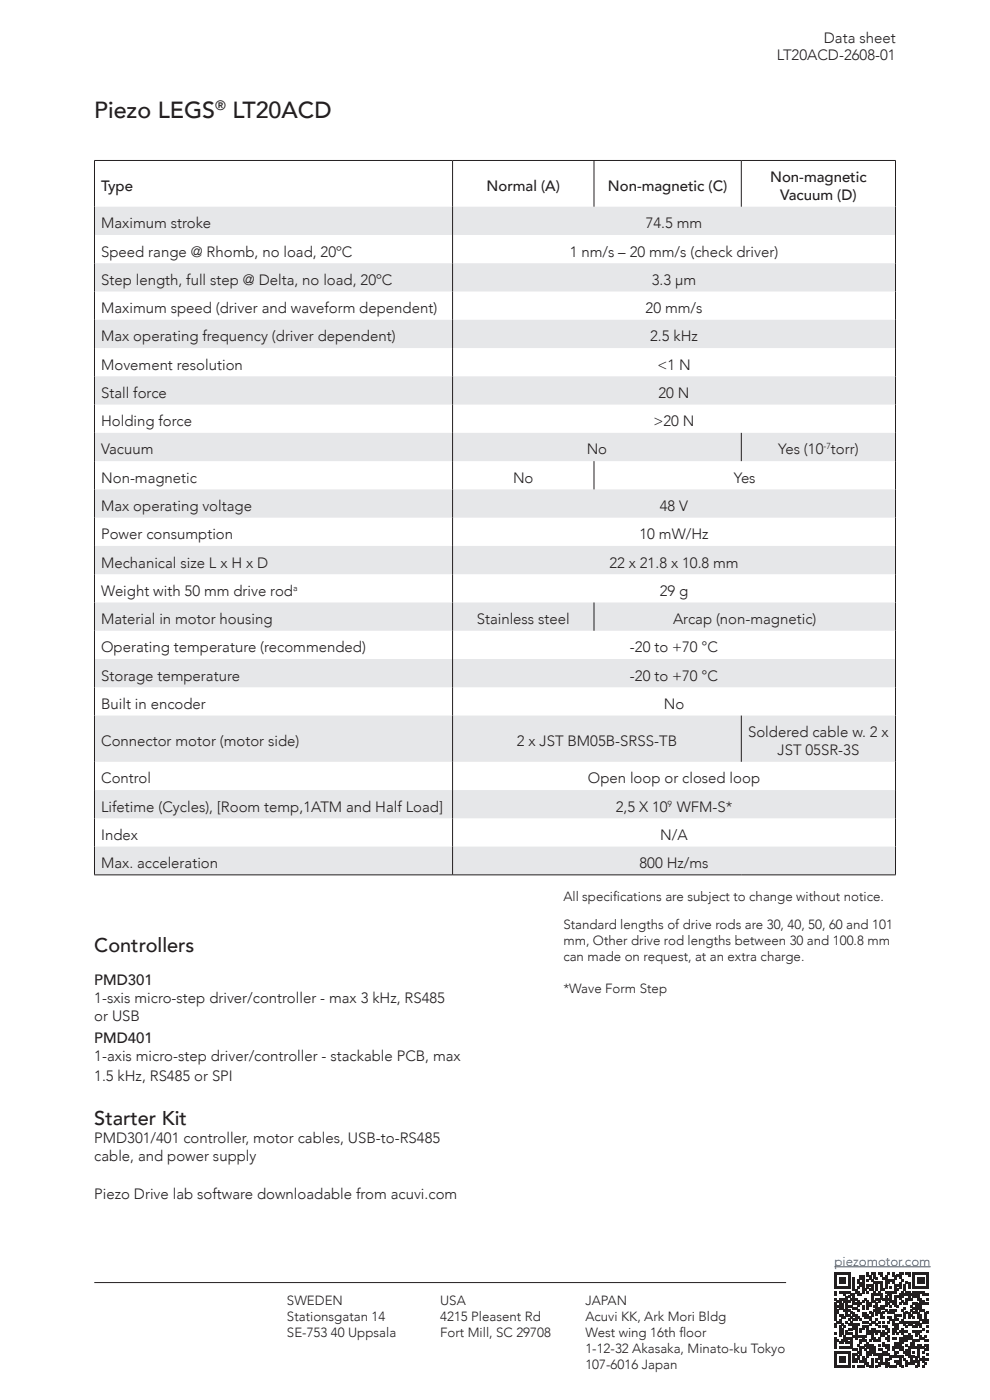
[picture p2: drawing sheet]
<svg xmlns="http://www.w3.org/2000/svg" width="210mm" height="297mm" viewBox="0 0 210 297" stroke-linecap="round" stroke-linejoin="round" font-family="sans-serif">
<defs><g id="words">
<g font-size="4.9" fill="#231f20">
<text x="20" y="24.9">Piezo LEGS</text>
<text x="49.3" y="24.9">LT20ACD</text>
</g>
<g font-size="4.2" fill="#231f20">
<text x="20" y="201.9">Controllers</text>
<text x="20" y="238.6">Starter Kit</text>
</g>
<g font-size="3.2" fill="#231f20">
<text x="174.8" y="9.2">Data sheet</text>
<text x="164.8" y="12.7">LT20ACD-2608-01</text>
<text x="21.5" y="40.5">Type</text>
<text x="103.2" y="40.5">Normal (A)</text>
<text x="128.9" y="40.5">Non-magnetic (C)</text>
<text x="163.4" y="38.6">Non-magnetic</text>
<text x="165.5" y="42.4">Vacuum (D)</text>
<text x="21.5" y="48.4">Maximum stroke</text>
<text x="137" y="48.4">74.5 mm</text>
<text x="21.5" y="54.4">Speed range @ Rhomb, no load, 20ºC</text>
<text x="120.9" y="54.4">1 nm/s – 20 mm/s (check driver)</text>
<text x="21.5" y="60.4">Step length, full step @ Delta, no load, 20ºC</text>
<text x="138.3" y="60.4">3.3 µm</text>
<text x="21.5" y="66.4">Maximum speed (driver and waveform dependent)</text>
<text x="136.9" y="66.4">20 mm/s</text>
<text x="21.5" y="72.4">Max operating frequency (driver dependent)</text>
<text x="137.9" y="72.4">2.5 kHz</text>
<text x="21.5" y="78.4">Movement resolution</text>
<text x="139.4" y="78.4">&lt;1 N</text>
<text x="21.5" y="84.4">Stall force</text>
<text x="139.7" y="84.4">20 N</text>
<text x="21.5" y="90.4">Holding force</text>
<text x="138.6" y="90.4">&gt;20 N</text>
<text x="21.5" y="96.4">Vacuum</text>
<text x="124.4" y="96.4">No</text>
<text x="165.1" y="96.4">Yes (10 torr)</text>
<text x="21.5" y="102.4">Non-magnetic</text>
<text x="108.8" y="102.4">No</text>
<text x="155.7" y="102.4">Yes</text>
<text x="21.5" y="108.4">Max operating voltage</text>
<text x="140" y="108.4">48 V</text>
<text x="21.5" y="114.4">Power consumption</text>
<text x="135.7" y="114.4">10 mW/Hz</text>
<text x="21.5" y="120.4">Mechanical size L x H x D</text>
<text x="129.3" y="120.4">22 x 21.8 x 10.8 mm</text>
<text x="21.5" y="126.4">Weight with 50 mm drive rod</text>
<text x="139.9" y="126.4">29 g</text>
<text x="21.5" y="132.4">Material in motor housing</text>
<text x="101.1" y="132.4">Stainless steel</text>
<text x="142.8" y="132.4">Arcap (non-magnetic)</text>
<text x="21.5" y="138.4">Operating temperature (recommended)</text>
<text x="133.6" y="138.4">-20 to +70 °C</text>
<text x="21.5" y="144.4">Storage temperature</text>
<text x="133.6" y="144.4">-20 to +70 °C</text>
<text x="21.5" y="150.4">Built in encoder</text>
<text x="140.8" y="150.4">No</text>
<text x="21.5" y="158.3">Connector motor (motor side)</text>
<text x="109.6" y="158.3">2 x JST BM05B-SRSS-TB</text>
<text x="158.7" y="156.4">Soldered cable w. 2 x</text>
<text x="164.9" y="160.2">JST 05SR-3S</text>
<text x="21.5" y="166.2">Control</text>
<text x="124.7" y="166.2">Open loop or closed loop</text>
<text x="21.5" y="172.2">Lifetime (Cycles), [Room temp,1ATM and Half Load]</text>
<text x="130.6" y="172.2">2,5 X 10 WFM-S*</text>
<text x="21.5" y="178.2">Index</text>
<text x="140.1" y="178.2">N/A</text>
<text x="21.5" y="184.2">Max. acceleration</text>
<text x="135.7" y="184.2">800 Hz/ms</text>
<text x="20" y="209.1">PMD301</text>
<text x="20" y="212.9">1-sxis micro-step driver/controller - max 3 kHz, RS485</text>
<text x="20" y="216.7">or USB</text>
<text x="20" y="221.3">PMD401</text>
<text x="20" y="225.1">1-axis micro-step driver/controller - stackable PCB, max</text>
<text x="20" y="229.3">1.5 kHz, RS485 or SPI</text>
<text x="20" y="242.4">PMD301/401 controller, motor cables, USB-to-RS485</text>
<text x="20" y="246.2">cable, and power supply</text>
<text x="20" y="254.3">Piezo Drive lab software downloadable from acuvi.com</text>
</g>
<text font-size="2.9" fill="#231f20" x="45.6" y="23.3">®</text>
<g font-size="2.8" fill="#231f20">
<text x="119.5" y="191.1">All specif</text>
<text x="130.1" y="191.1">ications are subject to change without notice.</text>
<text x="119.5" y="197.1">Standard lengths of drive rods are 30, 40, 50, 60 and 101</text>
<text x="119.5" y="200.5">mm, Other drive rod lengths between 30 and 100.8 mm</text>
<text x="119.5" y="203.9">can made on request, at an extra charge.</text>
<text x="119.5" y="210.7">*Wave Form Step</text>
<text x="60.9" y="276.8">SWEDEN</text>
<text x="60.9" y="280.2">Stationsgatan 14</text>
<text x="93.4" y="276.8">USA</text>
<text x="93.4" y="280.2">4215 Pleasent Rd</text>
<text x="124.2" y="276.8">JAPAN</text>
<text x="124.2" y="280.2">Acuvi KK, Ark Mori Bldg</text>
<text x="60.9" y="283.6">SE-753 40 Uppsala</text>
<text x="93.4" y="283.6">Fort Mill, SC 29708</text>
<text x="124.2" y="283.6">West wing 16th f</text>
<text x="124.2" y="287">1-12-32 Akasaka, Minato-ku Tokyo</text>
<text x="144.1" y="283.6">loor</text>
<text x="124.2" y="290.4">107-6016 Japan</text>
</g>
<text font-size="2.8" fill="#175d9e" x="177" y="268.5">piezomotor.com</text>
<g font-size="1.9" fill="#231f20">
<text x="174.7" y="95.4">-7</text>
<text x="62.2" y="125.3">a</text>
<text x="141.6" y="171.1">9</text>
</g>
</g></defs>
<path d="M20 43.9h76v5.9h-76zM96 43.9h94v5.9h-94zM20 55.8h76v6h-76zM96 55.8h94v6h-94zM20 67.8h76v6h-76zM96 67.8h94v6h-94zM20 79.8h76v6h-76zM96 79.8h94v6h-94zM20 91.8h76v6h-76zM96 91.8h61.2v6h-61.2zM157.2 91.8h32.8v6h-32.8zM20 103.8h76v6h-76zM96 103.8h94v6h-94zM20 115.8h76v6h-76zM96 115.8h94v6h-94zM20 127.8h76v6h-76zM96 127.8h30v6h-30zM126 127.8h64v6h-64zM20 139.8h76v6h-76zM96 139.8h94v6h-94zM20 151.8h76v9.8h-76zM96 151.8h61.2v9.8h-61.2zM157.2 151.8h32.8v9.8h-32.8zM20 167.6h76v6h-76zM96 167.6h94v6h-94zM20 179.6h76v6h-76zM96 179.6h94v6h-94z" fill="#e6e7e9"/>
<path d="M20 34h170M20 34.1v151.5M96 34.1v151.5M126 34.1v9.8M157.2 34.1v9.8M190 34.1v151.5M126 97.8v6M157.2 91.8v6M126 127.8v6M157.2 151.8v9.8M20 185.6h170" fill="none" stroke="#231f20" stroke-width=".21"/>
<g fill="#231f20">
<path d="M177 270h.4v3.4h-.4z"/>
<path d="M177 273.9h.4v1h-.4z"/>
<path d="M177 275.3h.4v.5h-.4z"/>
<path d="M177 276.3h.4v3.9h-.4z"/>
<path d="M177 280.7h.4v1h-.4z"/>
<path d="M177 282.7h.4v.5h-.4z"/>
<path d="M177 283.7h.4v2.4h-.4z"/>
<path d="M177 286.6h.4v3.4h-.4z"/>
<path d="M177.4 270h.5v.4h-.5z"/>
<path d="M177.4 272.9h.5v.5h-.5z"/>
<path d="M177.4 275.8h.5v.5h-.5z"/>
<path d="M177.4 276.8h.5v.5h-.5z"/>
<path d="M177.4 277.8h.5v1h-.5z"/>
<path d="M177.4 280.2h.5v.5h-.5z"/>
<path d="M177.4 284.2h.5v.5h-.5z"/>
<path d="M177.4 286.6h.5v.5h-.5z"/>
<path d="M177.4 289.6h.5v.4h-.5z"/>
<path d="M177.9 270h.5v.4h-.5z"/>
<path d="M177.9 270.9h.5v1.5h-.5z"/>
<path d="M177.9 272.9h.5v.5h-.5z"/>
<path d="M177.9 273.9h.5v.5h-.5z"/>
<path d="M177.9 275.3h.5v2.5h-.5z"/>
<path d="M177.9 278.8h.5v.5h-.5z"/>
<path d="M177.9 279.8h.5v.9h-.5z"/>
<path d="M177.9 281.2h.5v2.5h-.5z"/>
<path d="M177.9 284.7h.5v.4h-.5z"/>
<path d="M177.9 285.6h.5v.5h-.5z"/>
<path d="M177.9 286.6h.5v.5h-.5z"/>
<path d="M177.9 287.6h.5v1.5h-.5z"/>
<path d="M177.9 289.6h.5v.4h-.5z"/>
<path d="M178.4 270h.5v.4h-.5z"/>
<path d="M178.4 270.9h.5v1.5h-.5z"/>
<path d="M178.4 272.9h.5v.5h-.5z"/>
<path d="M178.4 273.9h.5v.5h-.5z"/>
<path d="M178.4 275.3h.5v.5h-.5z"/>
<path d="M178.4 276.3h.5v1.5h-.5z"/>
<path d="M178.4 278.8h.5v1h-.5z"/>
<path d="M178.4 280.7h.5v.5h-.5z"/>
<path d="M178.4 281.7h.5v1.5h-.5z"/>
<path d="M178.4 284.2h.5v.9h-.5z"/>
<path d="M178.4 285.6h.5v.5h-.5z"/>
<path d="M178.4 286.6h.5v.5h-.5z"/>
<path d="M178.4 287.6h.5v1.5h-.5z"/>
<path d="M178.4 289.6h.5v.4h-.5z"/>
<path d="M178.9 270h.5v.4h-.5z"/>
<path d="M178.9 270.9h.5v1.5h-.5z"/>
<path d="M178.9 272.9h.5v.5h-.5z"/>
<path d="M178.9 273.9h.5v1h-.5z"/>
<path d="M178.9 275.3h.5v1h-.5z"/>
<path d="M178.9 277.8h.5v.5h-.5z"/>
<path d="M178.9 279.3h.5v.5h-.5z"/>
<path d="M178.9 281.2h.5v.5h-.5z"/>
<path d="M178.9 283.2h.5v1.5h-.5z"/>
<path d="M178.9 285.6h.5v.5h-.5z"/>
<path d="M178.9 286.6h.5v.5h-.5z"/>
<path d="M178.9 287.6h.5v1.5h-.5z"/>
<path d="M178.9 289.6h.5v.4h-.5z"/>
<path d="M179.4 270h.5v.4h-.5z"/>
<path d="M179.4 272.9h.5v.5h-.5z"/>
<path d="M179.4 273.9h.5v.5h-.5z"/>
<path d="M179.4 274.9h.5v4.4h-.5z"/>
<path d="M179.4 280.2h.5v.5h-.5z"/>
<path d="M179.4 282.2h.5v1h-.5z"/>
<path d="M179.4 283.7h.5v1.4h-.5z"/>
<path d="M179.4 285.6h.5v.5h-.5z"/>
<path d="M179.4 286.6h.5v.5h-.5z"/>
<path d="M179.4 289.6h.5v.4h-.5z"/>
<path d="M179.9 270h.5v3.4h-.5z"/>
<path d="M179.9 273.9h.5v.5h-.5z"/>
<path d="M179.9 274.9h.5v.4h-.5z"/>
<path d="M179.9 275.8h.5v.5h-.5z"/>
<path d="M179.9 276.8h.5v.5h-.5z"/>
<path d="M179.9 277.8h.5v.5h-.5z"/>
<path d="M179.9 278.8h.5v.5h-.5z"/>
<path d="M179.9 279.8h.5v.4h-.5z"/>
<path d="M179.9 280.7h.5v.5h-.5z"/>
<path d="M179.9 281.7h.5v.5h-.5z"/>
<path d="M179.9 282.7h.5v.5h-.5z"/>
<path d="M179.9 283.7h.5v.5h-.5z"/>
<path d="M179.9 284.7h.5v.4h-.5z"/>
<path d="M179.9 285.6h.5v.5h-.5z"/>
<path d="M179.9 286.6h.5v3.4h-.5z"/>
<path d="M180.4 274.4h.5v.5h-.5z"/>
<path d="M180.4 275.3h.5v.5h-.5z"/>
<path d="M180.4 276.8h.5v.5h-.5z"/>
<path d="M180.4 278.3h.5v.5h-.5z"/>
<path d="M180.4 279.3h.5v.5h-.5z"/>
<path d="M180.4 280.2h.5v1h-.5z"/>
<path d="M180.4 281.7h.5v.5h-.5z"/>
<path d="M180.4 282.7h.5v.5h-.5z"/>
<path d="M180.4 283.7h.5v2.4h-.5z"/>
<path d="M180.9 270.9h.5v3h-.5z"/>
<path d="M180.9 274.4h.5v2.4h-.5z"/>
<path d="M180.9 277.3h.5v.5h-.5z"/>
<path d="M180.9 278.3h.5v1h-.5z"/>
<path d="M180.9 279.8h.5v.4h-.5z"/>
<path d="M180.9 280.7h.5v1.5h-.5z"/>
<path d="M180.9 283.2h.5v.5h-.5z"/>
<path d="M180.9 286.1h.5v.5h-.5z"/>
<path d="M180.9 287.1h.5v2h-.5z"/>
<path d="M180.9 289.6h.5v.4h-.5z"/>
<path d="M181.4 273.4h.5v1h-.5z"/>
<path d="M181.4 275.3h.5v.5h-.5z"/>
<path d="M181.4 276.3h.5v.5h-.5z"/>
<path d="M181.4 277.3h.5v.5h-.5z"/>
<path d="M181.4 278.8h.5v1.4h-.5z"/>
<path d="M181.4 280.7h.5v3.5h-.5z"/>
<path d="M181.4 286.1h.5v.5h-.5z"/>
<path d="M181.4 287.1h.5v.5h-.5z"/>
<path d="M181.4 288.1h.5v1h-.5z"/>
<path d="M181.9 271.4h.4v1h-.4z"/>
<path d="M181.9 272.9h.4v.5h-.4z"/>
<path d="M181.9 273.9h.4v1h-.4z"/>
<path d="M181.9 275.8h.4v1.5h-.4z"/>
<path d="M181.9 277.8h.4v.5h-.4z"/>
<path d="M181.9 279.3h.4v.5h-.4z"/>
<path d="M181.9 280.7h.4v.5h-.4z"/>
<path d="M181.9 283.2h.4v.5h-.4z"/>
<path d="M181.9 285.1h.4v.5h-.4z"/>
<path d="M181.9 286.6h.4v.5h-.4z"/>
<path d="M181.9 287.6h.4v1h-.4z"/>
<path d="M181.9 289.6h.4v.4h-.4z"/>
<path d="M182.3 270.4h.5v1h-.5z"/>
<path d="M182.3 271.9h.5v1h-.5z"/>
<path d="M182.3 274.4h.5v.5h-.5z"/>
<path d="M182.3 276.3h.5v.5h-.5z"/>
<path d="M182.3 279.8h.5v.4h-.5z"/>
<path d="M182.3 281.7h.5v1h-.5z"/>
<path d="M182.3 283.2h.5v.5h-.5z"/>
<path d="M182.3 284.2h.5v.9h-.5z"/>
<path d="M182.3 285.6h.5v2h-.5z"/>
<path d="M182.3 288.6h.5v.5h-.5z"/>
<path d="M182.3 289.6h.5v.4h-.5z"/>
<path d="M182.8 270.4h.5v4h-.5z"/>
<path d="M182.8 275.8h.5v.5h-.5z"/>
<path d="M182.8 276.8h.5v1h-.5z"/>
<path d="M182.8 278.3h.5v1h-.5z"/>
<path d="M182.8 280.2h.5v.5h-.5z"/>
<path d="M182.8 281.2h.5v1h-.5z"/>
<path d="M182.8 283.2h.5v1.5h-.5z"/>
<path d="M182.8 285.6h.5v.5h-.5z"/>
<path d="M182.8 287.6h.5v1.5h-.5z"/>
<path d="M182.8 289.6h.5v.4h-.5z"/>
<path d="M183.3 273.4h.5v.5h-.5z"/>
<path d="M183.3 275.3h.5v.5h-.5z"/>
<path d="M183.3 278.3h.5v1.5h-.5z"/>
<path d="M183.3 280.2h.5v.5h-.5z"/>
<path d="M183.3 281.2h.5v.5h-.5z"/>
<path d="M183.3 283.2h.5v.5h-.5z"/>
<path d="M183.3 284.2h.5v.5h-.5z"/>
<path d="M183.3 285.1h.5v.5h-.5z"/>
<path d="M183.3 286.1h.5v.5h-.5z"/>
<path d="M183.3 288.1h.5v1.5h-.5z"/>
<path d="M183.8 270h.5v.9h-.5z"/>
<path d="M183.8 271.4h.5v.5h-.5z"/>
<path d="M183.8 272.4h.5v1h-.5z"/>
<path d="M183.8 273.9h.5v.5h-.5z"/>
<path d="M183.8 275.8h.5v2h-.5z"/>
<path d="M183.8 278.8h.5v1h-.5z"/>
<path d="M183.8 280.2h.5v.5h-.5z"/>
<path d="M183.8 281.2h.5v2h-.5z"/>
<path d="M183.8 284.7h.5v1.4h-.5z"/>
<path d="M183.8 286.6h.5v1.5h-.5z"/>
<path d="M183.8 289.1h.5v.9h-.5z"/>
<path d="M184.3 270.4h.5v1h-.5z"/>
<path d="M184.3 272.4h.5v.5h-.5z"/>
<path d="M184.3 273.4h.5v.5h-.5z"/>
<path d="M184.3 276.3h.5v1h-.5z"/>
<path d="M184.3 278.3h.5v.5h-.5z"/>
<path d="M184.3 279.3h.5v.9h-.5z"/>
<path d="M184.3 280.7h.5v.5h-.5z"/>
<path d="M184.3 282.2h.5v1h-.5z"/>
<path d="M184.3 284.2h.5v.5h-.5z"/>
<path d="M184.3 285.1h.5v2.5h-.5z"/>
<path d="M184.3 289.6h.5v.4h-.5z"/>
<path d="M184.8 270h.5v.4h-.5z"/>
<path d="M184.8 271.4h.5v.5h-.5z"/>
<path d="M184.8 272.4h.5v1.5h-.5z"/>
<path d="M184.8 274.4h.5v1.9h-.5z"/>
<path d="M184.8 278.3h.5v1h-.5z"/>
<path d="M184.8 280.2h.5v.5h-.5z"/>
<path d="M184.8 281.7h.5v2.5h-.5z"/>
<path d="M184.8 285.1h.5v2h-.5z"/>
<path d="M184.8 288.1h.5v1.9h-.5z"/>
<path d="M185.3 270h.5v1.4h-.5z"/>
<path d="M185.3 271.9h.5v.5h-.5z"/>
<path d="M185.3 273.9h.5v1h-.5z"/>
<path d="M185.3 275.8h.5v.5h-.5z"/>
<path d="M185.3 276.8h.5v.5h-.5z"/>
<path d="M185.3 277.8h.5v.5h-.5z"/>
<path d="M185.3 280.2h.5v.5h-.5z"/>
<path d="M185.3 281.7h.5v1h-.5z"/>
<path d="M185.3 283.7h.5v1h-.5z"/>
<path d="M185.3 285.6h.5v2h-.5z"/>
<path d="M185.8 270.9h.5v.5h-.5z"/>
<path d="M185.8 271.9h.5v2h-.5z"/>
<path d="M185.8 274.4h.5v.5h-.5z"/>
<path d="M185.8 275.3h.5v.5h-.5z"/>
<path d="M185.8 276.3h.5v3h-.5z"/>
<path d="M185.8 279.8h.5v.4h-.5z"/>
<path d="M185.8 280.7h.5v.5h-.5z"/>
<path d="M185.8 282.2h.5v1h-.5z"/>
<path d="M185.8 284.2h.5v.5h-.5z"/>
<path d="M185.8 287.1h.5v.5h-.5z"/>
<path d="M185.8 288.1h.5v1h-.5z"/>
<path d="M185.8 289.6h.5v.4h-.5z"/>
<path d="M186.3 270h.5v.4h-.5z"/>
<path d="M186.3 271.9h.5v.5h-.5z"/>
<path d="M186.3 273.9h.5v1h-.5z"/>
<path d="M186.3 275.3h.5v1h-.5z"/>
<path d="M186.3 277.3h.5v1.5h-.5z"/>
<path d="M186.3 280.2h.5v.5h-.5z"/>
<path d="M186.3 281.2h.5v.5h-.5z"/>
<path d="M186.3 282.2h.5v.5h-.5z"/>
<path d="M186.3 283.7h.5v1h-.5z"/>
<path d="M186.3 285.1h.5v.5h-.5z"/>
<path d="M186.3 286.1h.5v.5h-.5z"/>
<path d="M186.3 287.1h.5v1.5h-.5z"/>
<path d="M186.3 289.1h.5v.9h-.5z"/>
<path d="M186.8 270h.4v.9h-.4z"/>
<path d="M186.8 271.9h.4v2h-.4z"/>
<path d="M186.8 274.4h.4v1.4h-.4z"/>
<path d="M186.8 276.8h.4v1h-.4z"/>
<path d="M186.8 278.3h.4v1.5h-.4z"/>
<path d="M186.8 282.7h.4v1h-.4z"/>
<path d="M186.8 286.1h.4v.5h-.4z"/>
<path d="M186.8 287.1h.4v2.5h-.4z"/>
<path d="M187.2 270.9h.5v.5h-.5z"/>
<path d="M187.2 273.4h.5v.5h-.5z"/>
<path d="M187.2 275.3h.5v.5h-.5z"/>
<path d="M187.2 276.8h.5v1h-.5z"/>
<path d="M187.2 278.3h.5v.5h-.5z"/>
<path d="M187.2 279.3h.5v.5h-.5z"/>
<path d="M187.2 280.2h.5v.5h-.5z"/>
<path d="M187.2 281.2h.5v.5h-.5z"/>
<path d="M187.2 282.2h.5v1.5h-.5z"/>
<path d="M187.2 284.7h.5v.9h-.5z"/>
<path d="M187.2 286.6h.5v1h-.5z"/>
<path d="M187.2 289.1h.5v.5h-.5z"/>
<path d="M187.7 270.4h.5v3h-.5z"/>
<path d="M187.7 273.9h.5v.5h-.5z"/>
<path d="M187.7 274.9h.5v2.4h-.5z"/>
<path d="M187.7 277.8h.5v.5h-.5z"/>
<path d="M187.7 281.2h.5v1h-.5z"/>
<path d="M187.7 282.7h.5v.5h-.5z"/>
<path d="M187.7 283.7h.5v.5h-.5z"/>
<path d="M187.7 285.1h.5v1h-.5z"/>
<path d="M187.7 286.6h.5v1h-.5z"/>
<path d="M187.7 288.1h.5v1.9h-.5z"/>
<path d="M188.2 270h.5v.4h-.5z"/>
<path d="M188.2 271.4h.5v1h-.5z"/>
<path d="M188.2 273.9h.5v1h-.5z"/>
<path d="M188.2 275.3h.5v.5h-.5z"/>
<path d="M188.2 276.3h.5v.5h-.5z"/>
<path d="M188.2 278.3h.5v.5h-.5z"/>
<path d="M188.2 279.3h.5v.5h-.5z"/>
<path d="M188.2 280.2h.5v.5h-.5z"/>
<path d="M188.2 281.7h.5v1h-.5z"/>
<path d="M188.2 283.2h.5v1.5h-.5z"/>
<path d="M188.2 285.1h.5v1.5h-.5z"/>
<path d="M188.2 287.1h.5v.5h-.5z"/>
<path d="M188.2 288.1h.5v.5h-.5z"/>
<path d="M188.2 289.1h.5v.9h-.5z"/>
<path d="M188.7 271.4h.5v.5h-.5z"/>
<path d="M188.7 272.9h.5v.5h-.5z"/>
<path d="M188.7 273.9h.5v2.4h-.5z"/>
<path d="M188.7 276.8h.5v.5h-.5z"/>
<path d="M188.7 277.8h.5v1h-.5z"/>
<path d="M188.7 279.3h.5v.9h-.5z"/>
<path d="M188.7 287.6h.5v1h-.5z"/>
<path d="M188.7 289.6h.5v.4h-.5z"/>
<path d="M189.2 270h.5v.9h-.5z"/>
<path d="M189.2 271.4h.5v1h-.5z"/>
<path d="M189.2 273.9h.5v.5h-.5z"/>
<path d="M189.2 275.8h.5v1h-.5z"/>
<path d="M189.2 277.8h.5v1h-.5z"/>
<path d="M189.2 279.8h.5v1.4h-.5z"/>
<path d="M189.2 281.7h.5v1.5h-.5z"/>
<path d="M189.2 283.7h.5v.5h-.5z"/>
<path d="M189.2 285.6h.5v1h-.5z"/>
<path d="M189.2 287.6h.5v.5h-.5z"/>
<path d="M189.2 289.6h.5v.4h-.5z"/>
<path d="M189.7 270.4h.5v1h-.5z"/>
<path d="M189.7 272.4h.5v2h-.5z"/>
<path d="M189.7 274.9h.5v2.4h-.5z"/>
<path d="M189.7 277.8h.5v.5h-.5z"/>
<path d="M189.7 278.8h.5v1.4h-.5z"/>
<path d="M189.7 280.7h.5v2h-.5z"/>
<path d="M189.7 283.7h.5v.5h-.5z"/>
<path d="M189.7 284.7h.5v1.4h-.5z"/>
<path d="M189.7 286.6h.5v1.5h-.5z"/>
<path d="M189.7 288.6h.5v.5h-.5z"/>
<path d="M189.7 289.6h.5v.4h-.5z"/>
<path d="M190.2 270.4h.5v.5h-.5z"/>
<path d="M190.2 272.4h.5v.5h-.5z"/>
<path d="M190.2 273.4h.5v.5h-.5z"/>
<path d="M190.2 274.9h.5v.4h-.5z"/>
<path d="M190.2 276.8h.5v.5h-.5z"/>
<path d="M190.2 278.8h.5v.5h-.5z"/>
<path d="M190.2 279.8h.5v.4h-.5z"/>
<path d="M190.2 280.7h.5v1.5h-.5z"/>
<path d="M190.2 282.7h.5v.5h-.5z"/>
<path d="M190.2 284.7h.5v1.4h-.5z"/>
<path d="M190.2 286.6h.5v.5h-.5z"/>
<path d="M190.2 287.6h.5v.5h-.5z"/>
<path d="M190.2 288.6h.5v1h-.5z"/>
<path d="M190.7 270h.5v1.4h-.5z"/>
<path d="M190.7 271.9h.5v1.5h-.5z"/>
<path d="M190.7 274.4h.5v1.4h-.5z"/>
<path d="M190.7 276.3h.5v.5h-.5z"/>
<path d="M190.7 278.8h.5v.5h-.5z"/>
<path d="M190.7 280.2h.5v.5h-.5z"/>
<path d="M190.7 282.2h.5v.5h-.5z"/>
<path d="M190.7 283.7h.5v2.9h-.5z"/>
<path d="M190.7 287.6h.5v2.4h-.5z"/>
<path d="M191.2 270h.5v.4h-.5z"/>
<path d="M191.2 271.4h.5v.5h-.5z"/>
<path d="M191.2 273.9h.5v1.4h-.5z"/>
<path d="M191.2 275.8h.5v.5h-.5z"/>
<path d="M191.2 277.8h.5v.5h-.5z"/>
<path d="M191.2 279.8h.5v.9h-.5z"/>
<path d="M191.2 281.7h.5v1.5h-.5z"/>
<path d="M191.2 283.7h.5v1.4h-.5z"/>
<path d="M191.2 285.6h.5v1h-.5z"/>
<path d="M191.2 287.6h.5v.5h-.5z"/>
<path d="M191.2 289.6h.5v.4h-.5z"/>
<path d="M191.7 272.4h.4v1.5h-.4z"/>
<path d="M191.7 274.4h.4v.5h-.4z"/>
<path d="M191.7 276.3h.4v.5h-.4z"/>
<path d="M191.7 277.3h.4v.5h-.4z"/>
<path d="M191.7 278.3h.4v1.5h-.4z"/>
<path d="M191.7 280.2h.4v1h-.4z"/>
<path d="M191.7 282.2h.4v.5h-.4z"/>
<path d="M191.7 283.2h.4v1.5h-.4z"/>
<path d="M191.7 286.6h.4v.5h-.4z"/>
<path d="M191.7 288.1h.4v.5h-.4z"/>
<path d="M192.1 270h.5v.4h-.5z"/>
<path d="M192.1 271.9h.5v.5h-.5z"/>
<path d="M192.1 273.9h.5v1h-.5z"/>
<path d="M192.1 275.3h.5v1.5h-.5z"/>
<path d="M192.1 278.3h.5v.5h-.5z"/>
<path d="M192.1 280.2h.5v.5h-.5z"/>
<path d="M192.1 281.2h.5v.5h-.5z"/>
<path d="M192.1 282.2h.5v.5h-.5z"/>
<path d="M192.1 283.2h.5v1.5h-.5z"/>
<path d="M192.1 285.1h.5v.5h-.5z"/>
<path d="M192.1 286.1h.5v1.5h-.5z"/>
<path d="M192.1 288.6h.5v1.4h-.5z"/>
<path d="M192.6 270h.5v.9h-.5z"/>
<path d="M192.6 271.9h.5v1.5h-.5z"/>
<path d="M192.6 273.9h.5v1.9h-.5z"/>
<path d="M192.6 278.3h.5v1.5h-.5z"/>
<path d="M192.6 280.2h.5v1h-.5z"/>
<path d="M192.6 282.7h.5v1.5h-.5z"/>
<path d="M192.6 285.6h.5v2.5h-.5z"/>
<path d="M192.6 289.1h.5v.5h-.5z"/>
<path d="M193.1 274.4h.5v.5h-.5z"/>
<path d="M193.1 275.3h.5v.5h-.5z"/>
<path d="M193.1 276.8h.5v.5h-.5z"/>
<path d="M193.1 277.8h.5v.5h-.5z"/>
<path d="M193.1 278.8h.5v.5h-.5z"/>
<path d="M193.1 280.2h.5v1h-.5z"/>
<path d="M193.1 283.2h.5v1h-.5z"/>
<path d="M193.1 284.7h.5v1.4h-.5z"/>
<path d="M193.1 287.6h.5v2h-.5z"/>
<path d="M193.6 270h.5v3.4h-.5z"/>
<path d="M193.6 273.9h.5v1.4h-.5z"/>
<path d="M193.6 276.3h.5v.5h-.5z"/>
<path d="M193.6 277.3h.5v.5h-.5z"/>
<path d="M193.6 278.3h.5v.5h-.5z"/>
<path d="M193.6 279.3h.5v.5h-.5z"/>
<path d="M193.6 280.2h.5v.5h-.5z"/>
<path d="M193.6 281.2h.5v.5h-.5z"/>
<path d="M193.6 282.2h.5v.5h-.5z"/>
<path d="M193.6 284.2h.5v1.9h-.5z"/>
<path d="M193.6 286.6h.5v.5h-.5z"/>
<path d="M193.6 287.6h.5v.5h-.5z"/>
<path d="M193.6 288.6h.5v1h-.5z"/>
<path d="M194.1 270h.5v.4h-.5z"/>
<path d="M194.1 272.9h.5v.5h-.5z"/>
<path d="M194.1 273.9h.5v1.4h-.5z"/>
<path d="M194.1 276.3h.5v2.5h-.5z"/>
<path d="M194.1 280.2h.5v1.5h-.5z"/>
<path d="M194.1 282.2h.5v1.5h-.5z"/>
<path d="M194.1 284.2h.5v.5h-.5z"/>
<path d="M194.1 285.6h.5v.5h-.5z"/>
<path d="M194.1 287.6h.5v1.5h-.5z"/>
<path d="M194.1 289.6h.5v.4h-.5z"/>
<path d="M194.6 270h.5v.4h-.5z"/>
<path d="M194.6 270.9h.5v1.5h-.5z"/>
<path d="M194.6 272.9h.5v.5h-.5z"/>
<path d="M194.6 273.9h.5v1.9h-.5z"/>
<path d="M194.6 276.3h.5v1.5h-.5z"/>
<path d="M194.6 278.3h.5v1.5h-.5z"/>
<path d="M194.6 280.2h.5v1h-.5z"/>
<path d="M194.6 282.2h.5v1h-.5z"/>
<path d="M194.6 284.2h.5v.5h-.5z"/>
<path d="M194.6 285.1h.5v3h-.5z"/>
<path d="M194.6 288.6h.5v1.4h-.5z"/>
<path d="M195.1 270h.5v.4h-.5z"/>
<path d="M195.1 270.9h.5v1.5h-.5z"/>
<path d="M195.1 272.9h.5v.5h-.5z"/>
<path d="M195.1 273.9h.5v.5h-.5z"/>
<path d="M195.1 275.3h.5v3h-.5z"/>
<path d="M195.1 278.8h.5v1.4h-.5z"/>
<path d="M195.1 280.7h.5v1h-.5z"/>
<path d="M195.1 282.2h.5v.5h-.5z"/>
<path d="M195.1 283.2h.5v1h-.5z"/>
<path d="M195.1 285.1h.5v1h-.5z"/>
<path d="M195.1 288.1h.5v.5h-.5z"/>
<path d="M195.6 270h.5v.4h-.5z"/>
<path d="M195.6 270.9h.5v1.5h-.5z"/>
<path d="M195.6 272.9h.5v.5h-.5z"/>
<path d="M195.6 273.9h.5v1h-.5z"/>
<path d="M195.6 275.8h.5v1h-.5z"/>
<path d="M195.6 277.8h.5v.5h-.5z"/>
<path d="M195.6 279.8h.5v.9h-.5z"/>
<path d="M195.6 281.7h.5v.5h-.5z"/>
<path d="M195.6 283.7h.5v.5h-.5z"/>
<path d="M195.6 285.6h.5v.5h-.5z"/>
<path d="M195.6 286.6h.5v.5h-.5z"/>
<path d="M195.6 287.6h.5v1.5h-.5z"/>
<path d="M195.6 289.6h.5v.4h-.5z"/>
<path d="M196.1 270h.5v.4h-.5z"/>
<path d="M196.1 272.9h.5v.5h-.5z"/>
<path d="M196.1 274.4h.5v.5h-.5z"/>
<path d="M196.1 276.3h.5v.5h-.5z"/>
<path d="M196.1 278.3h.5v2.4h-.5z"/>
<path d="M196.1 283.2h.5v.5h-.5z"/>
<path d="M196.1 284.2h.5v.5h-.5z"/>
<path d="M196.1 285.1h.5v.5h-.5z"/>
<path d="M196.1 286.1h.5v.5h-.5z"/>
<path d="M196.1 288.1h.5v.5h-.5z"/>
<path d="M196.1 289.1h.5v.5h-.5z"/>
<path d="M196.6 270h.4v3.4h-.4z"/>
<path d="M196.6 274.4h.4v.5h-.4z"/>
<path d="M196.6 275.3h.4v.5h-.4z"/>
<path d="M196.6 276.3h.4v.5h-.4z"/>
<path d="M196.6 278.3h.4v.5h-.4z"/>
<path d="M196.6 279.8h.4v.9h-.4z"/>
<path d="M196.6 281.2h.4v.5h-.4z"/>
<path d="M196.6 282.2h.4v.5h-.4z"/>
<path d="M196.6 284.2h.4v.5h-.4z"/>
<path d="M196.6 285.1h.4v1.5h-.4z"/>
<path d="M196.6 287.1h.4v.5h-.4z"/>
<path d="M196.6 288.1h.4v.5h-.4z"/>
</g>
<path d="M177 268.7h20.4" fill="none" stroke="#175d9e" stroke-width=".21"/>
<path d="M20 272.1h146.7" fill="none" stroke="#231f20" stroke-width=".21"/>
<use href="#words"/>
</svg>
